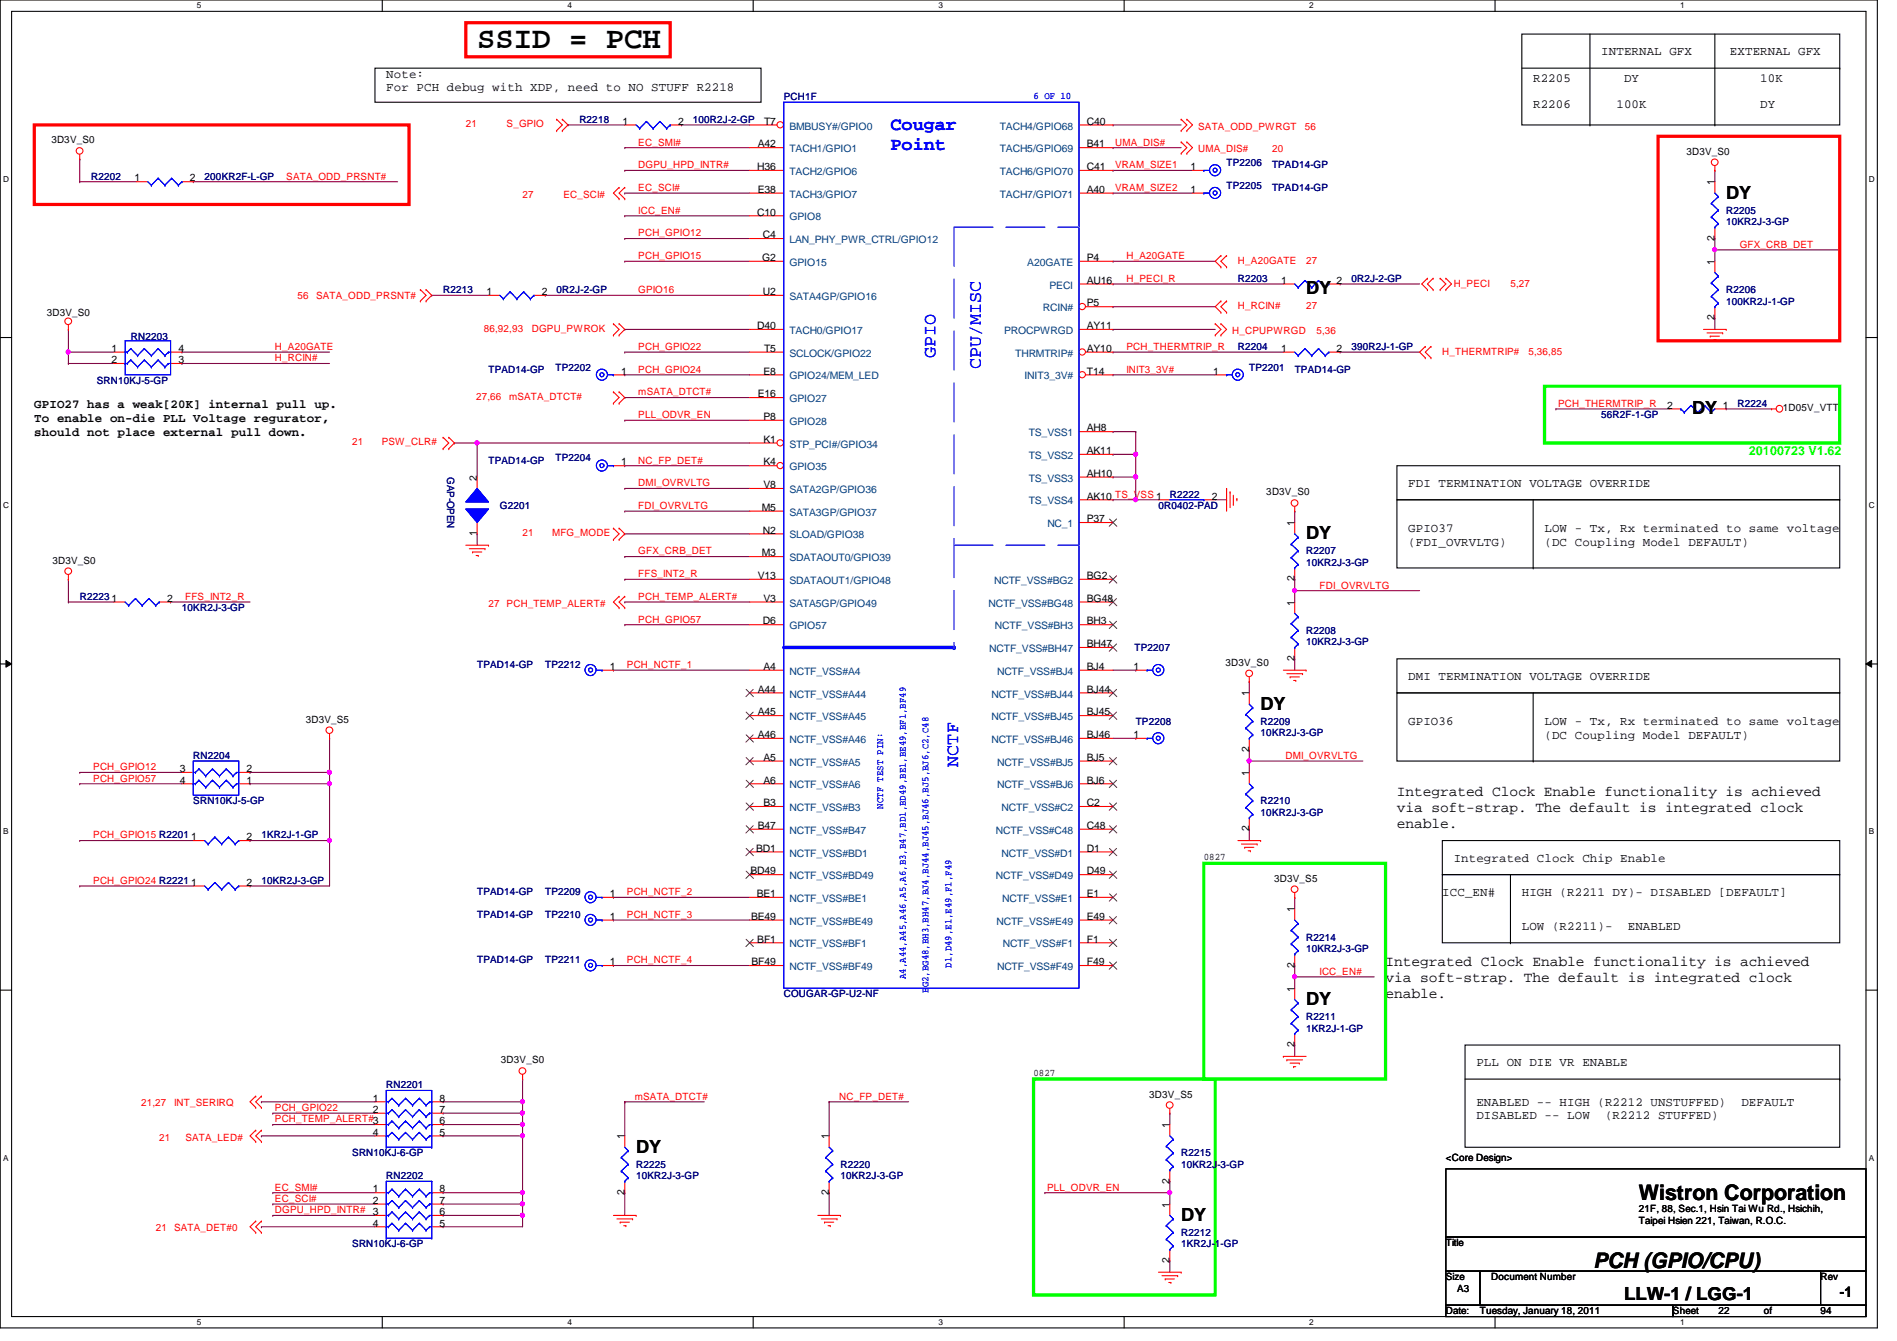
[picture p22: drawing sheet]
<svg xmlns="http://www.w3.org/2000/svg" width="297mm" height="210mm" viewBox="0 0 297 210" stroke-linecap="round" stroke-linejoin="round" font-family="sans-serif">
<defs><g id="words">
<text font-size="4.8" x="74.7" y="7.6">SSID = PCH</text>
<g font-size="3.3">
<text x="256.6" y="187.9">Wistron Corporation</text>
<text x="249.5" y="198.5">PCH (GPIO/CPU)</text>
</g>
<g font-size="2.8" fill="#00f">
<text x="139.4" y="20.3">Cougar</text>
<text x="139.4" y="23.5">Point</text>
<text x="146.5" y="56" transform="rotate(-90 146.5 56)">GPIO</text>
<text x="153.6" y="57.8" transform="rotate(-90 153.6 57.8)">CPU/MISC</text>
<text x="150" y="120" transform="rotate(-90 150 120)">NCTF</text>
</g>
<g font-size="2.8">
<text x="270.3" y="31.1">DY</text>
<text x="204.5" y="46">DY</text>
<text x="265" y="64.9">DY</text>
<text x="204.5" y="84.4">DY</text>
<text x="197.4" y="111.1">DY</text>
<text x="204.5" y="157.3">DY</text>
<text x="99.6" y="180.4">DY</text>
<text x="185" y="191.1">DY</text>
<text x="254.3" y="203.5">LLW-1 / LGG-1</text>
</g>
<g font-size="2.3">
<text x="218.7" y="124.5">Integrated Clock Enable functionality is achieved</text>
<text x="218.7" y="127">via soft-strap. The default is integrated clock</text>
<text x="218.7" y="129.5">enable.</text>
<text x="217" y="151.2">Integrated Clock Enable functionality is achieved</text>
<text x="217" y="153.7">via soft-strap. The default is integrated clock</text>
<text x="217" y="156.2">enable.</text>
<text x="288.1" y="203">-1</text>
</g>
<g font-size="1.9">
<text x="250.7" y="8.6">INTERNAL GFX</text>
<text x="270.9" y="8.6">EXTERNAL GFX</text>
<text x="60.5" y="12.2">Note:</text>
<text x="60.5" y="14.3">For PCH debug with XDP, need to NO STUFF R2218</text>
<text x="240.1" y="12.8">R2205</text>
<text x="240.1" y="16.9">R2206</text>
<text x="253.1" y="16.9">100K</text>
<text x="254.3" y="12.8">DY</text>
<text x="275.6" y="12.8">10K</text>
<text x="275.6" y="16.9">DY</text>
<text x="5.4" y="63.8">GPIO27 has a weak[20K] internal pull up.</text>
<text x="5.4" y="66">To enable on-die PLL Voltage regurator,</text>
<text x="5.4" y="68.2">should not place external pull down.</text>
<text x="220.5" y="76.2">FDI TERMINATION VOLTAGE OVERRIDE</text>
<text x="220.5" y="83.3">GPIO37</text>
<text x="241.8" y="83.3">LOW - Tx, Rx terminated to same voltage</text>
<text x="220.5" y="85.4">(FDI_OVRVLTG)</text>
<text x="241.8" y="85.4">(DC Coupling Model DEFAULT)</text>
<text x="220.5" y="106.4">DMI TERMINATION VOLTAGE OVERRIDE</text>
<text x="220.5" y="113.5">GPIO36</text>
<text x="241.8" y="113.5">LOW - Tx, Rx terminated to same voltage</text>
<text x="241.8" y="115.6">(DC Coupling Model DEFAULT)</text>
<text x="227.6" y="134.9">Integrated Clock Chip Enable</text>
<text x="225.8" y="140.2">ICC_EN#</text>
<text x="238.3" y="140.2">HIGH (R2211 DY)- DISABLED [DEFAULT]</text>
<text x="238.3" y="145.5">LOW (R2211)-</text>
<text x="254.9" y="145.5">ENABLED</text>
<text x="231.2" y="166.9">PLL ON DIE VR ENABLE</text>
<text x="231.2" y="173.1">ENABLED -- HIGH (R2212 UNSTUFFED)</text>
<text x="272.7" y="173.1">DEFAULT</text>
<text x="231.2" y="175.2">DISABLED -- LOW</text>
<text x="251.3" y="175.2">(R2212 STUFFED)</text>
</g>
<text font-size="1.9" fill="#0f0" x="273.9" y="71.2">20100723 V1.62</text>
<g font-size="1.6" fill="#000080">
<text x="122.7" y="15.7">PCH1F</text>
<text x="90.7" y="19.2">R2218</text>
<text x="108.5" y="19.2">100R2J-2-GP</text>
<text x="14.3" y="28.1">R2202</text>
<text x="32" y="28.1">200KR2F-L-GP</text>
<text x="192.1" y="29.5">TP2205</text>
<text x="192.1" y="26">TP2206</text>
<text x="199.2" y="29.9">TPAD14-GP</text>
<text x="199.2" y="26.3">TPAD14-GP</text>
<text x="270.3" y="33.4">R2205</text>
<text x="270.3" y="35.2">10KR2J-3-GP</text>
<text x="69.4" y="45.9">R2213</text>
<text x="87.2" y="45.9">0R2J-2-GP</text>
<text x="193.8" y="44.1">R2203</text>
<text x="211.6" y="44.1">0R2J-2-GP</text>
<text x="270.3" y="45.9">R2206</text>
<text x="270.3" y="47.7">100KR2J-1-GP</text>
<text x="20.5" y="53.2">RN2203</text>
<text x="76.5" y="58.3">TPAD14-GP</text>
<text x="87" y="58">TP2202</text>
<text x="193.8" y="54.8">R2204</text>
<text x="195.6" y="58">TP2201</text>
<text x="202.7" y="58.3">TPAD14-GP</text>
<text x="211.6" y="54.8">390R2J-1-GP</text>
<text x="15.2" y="60.1">SRN10KJ-5-GP</text>
<text x="250.7" y="65.4">56R2F-1-GP</text>
<text x="272.1" y="63.7">R2224</text>
<text x="70" y="74.7" transform="rotate(90 70 74.7)">GAP-OPEN</text>
<text x="76.5" y="72.6">TPAD14-GP</text>
<text x="87" y="72.2">TP2204</text>
<text x="183.2" y="77.9">R2222</text>
<text x="78.3" y="79.7">G2201</text>
<text x="181.4" y="79.7">0R0402-PAD</text>
<text x="204.5" y="86.8">R2207</text>
<text x="204.5" y="88.6">10KR2J-3-GP</text>
<text x="12.5" y="93.9">R2223</text>
<text x="28.5" y="95.7">10KR2J-3-GP</text>
<text x="177.7" y="101.9">TP2207</text>
<text x="204.5" y="99.2">R2208</text>
<text x="204.5" y="101">10KR2J-3-GP</text>
<text x="74.7" y="104.6">TPAD14-GP</text>
<text x="85.4" y="104.6">TP2212</text>
<text x="177.8" y="113.5">TP2208</text>
<text x="197.4" y="113.5">R2209</text>
<text x="30.3" y="118.8">RN2204</text>
<text x="197.4" y="115.2">10KR2J-3-GP</text>
<text x="30.3" y="125.9">SRN10KJ-5-GP</text>
<text x="197.4" y="125.9">R2210</text>
<text x="40.9" y="131.2">1KR2J-1-GP</text>
<text x="197.4" y="127.7">10KR2J-3-GP</text>
<text x="40.9" y="138.3">10KR2J-3-GP</text>
<text x="74.7" y="140.1">TPAD14-GP</text>
<text x="74.7" y="143.7">TPAD14-GP</text>
<text x="85.4" y="140.1">TP2209</text>
<text x="85.4" y="143.7">TP2210</text>
<text x="204.5" y="147.2">R2214</text>
<text x="204.5" y="149">10KR2J-3-GP</text>
<text x="74.7" y="150.8">TPAD14-GP</text>
<text x="85.4" y="150.8">TP2211</text>
<text x="122.7" y="156.1">COUGAR-GP-U2-NF</text>
<text x="204.5" y="159.7">R2211</text>
<text x="204.5" y="161.5">1KR2J-1-GP</text>
<text x="60.5" y="170.3">RN2201</text>
<text x="55.2" y="181">SRN10KJ-6-GP</text>
<text x="60.5" y="184.6">RN2202</text>
<text x="99.6" y="182.8">R2225</text>
<text x="99.6" y="184.6">10KR2J-3-GP</text>
<text x="131.6" y="182.8">R2220</text>
<text x="131.6" y="184.6">10KR2J-3-GP</text>
<text x="185" y="181">R2215</text>
<text x="185" y="182.8">10KR2J-3-GP</text>
<text x="55.2" y="195.2">SRN10KJ-6-GP</text>
<text x="185" y="193.5">R2212</text>
<text x="185" y="195.2">1KR2J-1-GP</text>
</g>
<g font-size="1.6" fill="#00f">
<text x="161.8" y="15.5">6 OF 10</text>
<text x="138.3" y="126.6" transform="rotate(-90 138.3 126.6)">NCTF TEST PIN:</text>
<text x="141.9" y="153.2" transform="rotate(-90 141.9 153.2)">A4,A44,A45,A46,A5,A6,B3,B47,BD1,BD49,BE1,BE49,BF1,BF49</text>
<text x="145.4" y="155.4" transform="rotate(-90 145.4 155.4)">BG2,BG48,BH3,BH47,BJ4,BJ44,BJ45,BJ46,BJ5,BJ6,C2,C48</text>
<text x="149" y="151.5" transform="rotate(-90 149 151.5)">D1,D49,E1,E49,F1,F49</text>
</g>
<g font-size="1.6">
<text x="8" y="22.4">3D3V_S0</text>
<text x="97.5" y="19.5">1</text>
<text x="106.2" y="19.5">2</text>
<text x="118.7" y="23.1">A42</text>
<text x="119.6" y="19.5">T7</text>
<text x="170.2" y="19.5">C40</text>
<text x="170.2" y="23.1">B41</text>
<text x="21" y="28.4">1</text>
<text x="29.7" y="28.4">2</text>
<text x="118.6" y="26.6">H36</text>
<text x="170.2" y="26.6">C41</text>
<text x="186.4" y="26.6">1</text>
<text x="264.1" y="24.2">3D3V_S0</text>
<text x="268.5" y="29" transform="rotate(-90 268.5 29)">1</text>
<text x="118.6" y="33.7">C10</text>
<text x="118.7" y="30.2">E38</text>
<text x="170.2" y="30.2">A40</text>
<text x="186.4" y="30.2">1</text>
<text x="119.3" y="40.9">G2</text>
<text x="119.5" y="37.3">C4</text>
<text x="170.2" y="40.9">P4</text>
<text x="268.5" y="41.4" transform="rotate(-90 268.5 41.4)">1</text>
<text x="268.5" y="37.7" transform="rotate(-90 268.5 37.7)">2</text>
<text x="76.2" y="46.2">1</text>
<text x="84.8" y="46.2">2</text>
<text x="119.5" y="46.2">U2</text>
<text x="170.2" y="48">P5</text>
<text x="170.2" y="44.4">AU16</text>
<text x="200.6" y="44.4">1</text>
<text x="209.3" y="44.4">2</text>
<text x="7.3" y="49.4">3D3V_S0</text>
<text x="118.6" y="51.5">D40</text>
<text x="170.2" y="51.5">AY11</text>
<text x="268.5" y="50.1" transform="rotate(-90 268.5 50.1)">2</text>
<text x="17.5" y="55.1">1</text>
<text x="17.5" y="56.9">2</text>
<text x="27.9" y="56.9">3</text>
<text x="27.9" y="55.1">4</text>
<text x="97.3" y="58.6">1</text>
<text x="119.5" y="58.6">E8</text>
<text x="119.6" y="55.1">T5</text>
<text x="170.2" y="55.1">AY10</text>
<text x="170.2" y="58.6">T14</text>
<text x="189.9" y="58.6">1</text>
<text x="200.6" y="55.1">1</text>
<text x="209.3" y="55.1">2</text>
<text x="118.7" y="62.2">E16</text>
<text x="119.5" y="65.7">P8</text>
<text x="261.1" y="64">2</text>
<text x="269.7" y="64">1</text>
<text x="279.2" y="64.4">1D05V_VTT</text>
<text x="119.5" y="69.3">K1</text>
<text x="170.2" y="71.1">AK11</text>
<text x="170.2" y="67.5">AH8</text>
<text x="74.7" y="75.2" transform="rotate(-90 74.7 75.2)">2</text>
<text x="97.3" y="72.9">1</text>
<text x="119.5" y="76.4">V8</text>
<text x="119.5" y="72.9">K4</text>
<text x="170.2" y="74.6">AH10</text>
<text x="198.3" y="77.6">3D3V_S0</text>
<text x="74.7" y="83.9" transform="rotate(-90 74.7 83.9)">1</text>
<text x="119.3" y="80">M5</text>
<text x="119.5" y="83.5">N2</text>
<text x="170.2" y="78.2">AK10 TS_VSS 1</text>
<text x="170.2" y="81.7">P37</text>
<text x="189.7" y="78.2">2</text>
<text x="202.7" y="82.3" transform="rotate(-90 202.7 82.3)">1</text>
<text x="8.2" y="88.2">3D3V_S0</text>
<text x="119.3" y="87.1">M3</text>
<text x="17.5" y="94.2">1</text>
<text x="26.2" y="94.2">2</text>
<text x="118.7" y="90.6">V13</text>
<text x="119.5" y="94.2">V3</text>
<text x="170.2" y="90.6">BG2</text>
<text x="170.2" y="94.2">BG48</text>
<text x="202.7" y="94.8" transform="rotate(-90 202.7 94.8)">1</text>
<text x="202.7" y="91" transform="rotate(-90 202.7 91)">2</text>
<text x="119.5" y="97.7">D6</text>
<text x="170.2" y="97.7">BH3</text>
<text x="170.2" y="101.3">BH47</text>
<text x="95.5" y="104.9">1</text>
<text x="119.5" y="104.9">A4</text>
<text x="170.2" y="104.9">BJ4</text>
<text x="177.5" y="104.9">1</text>
<text x="191.9" y="104.2">3D3V_S0</text>
<text x="202.7" y="103.5" transform="rotate(-90 202.7 103.5)">2</text>
<text x="47.9" y="113.1">3D3V_S5</text>
<text x="118.7" y="108.4">A44</text>
<text x="118.7" y="112">A45</text>
<text x="170.2" y="108.4">BJ44</text>
<text x="170.2" y="112">BJ45</text>
<text x="195.6" y="109" transform="rotate(-90 195.6 109)">1</text>
<text x="118.7" y="115.5">A46</text>
<text x="119.5" y="119.1">A5</text>
<text x="170.2" y="115.5">BJ46</text>
<text x="170.2" y="119.1">BJ5</text>
<text x="177.5" y="115.5">1</text>
<text x="195.6" y="117.7" transform="rotate(-90 195.6 117.7)">2</text>
<text x="28.1" y="120.9">3</text>
<text x="28.1" y="122.6">4</text>
<text x="38.6" y="122.6">1</text>
<text x="38.6" y="120.9">2</text>
<text x="119.5" y="122.6">A6</text>
<text x="170.2" y="122.6">BJ6</text>
<text x="195.6" y="121.5" transform="rotate(-90 195.6 121.5)">1</text>
<text x="29.9" y="131.5">1</text>
<text x="38.6" y="131.5">2</text>
<text x="118.7" y="129.8">B47</text>
<text x="119.5" y="126.2">B3</text>
<text x="170.2" y="126.2">C2</text>
<text x="170.2" y="129.8">C48</text>
<text x="195.6" y="130.1" transform="rotate(-90 195.6 130.1)">2</text>
<text x="117.5" y="136.9">BD49</text>
<text x="118.4" y="133.3">BD1</text>
<text x="170.2" y="133.3">D1</text>
<text x="170.2" y="136.9">D49</text>
<text x="188.5" y="134.6">0827</text>
<text x="29.9" y="138.6">1</text>
<text x="38.6" y="138.6">2</text>
<text x="95.5" y="140.4">1</text>
<text x="95.5" y="144">1</text>
<text x="117.6" y="144">BE49</text>
<text x="118.5" y="140.4">BE1</text>
<text x="170.2" y="140.4">E1</text>
<text x="170.2" y="144">E49</text>
<text x="199.5" y="138">3D3V_S5</text>
<text x="202.7" y="142.8" transform="rotate(-90 202.7 142.8)">1</text>
<text x="118.6" y="147.5">BF1</text>
<text x="170.2" y="147.5">F1</text>
<text x="95.5" y="151.1">1</text>
<text x="117.7" y="151.1">BF49</text>
<text x="170.2" y="151.1">F49</text>
<text x="202.7" y="155.2" transform="rotate(-90 202.7 155.2)">1</text>
<text x="202.7" y="151.5" transform="rotate(-90 202.7 151.5)">2</text>
<text x="78.4" y="166.5">3D3V_S0</text>
<text x="202.7" y="163.9" transform="rotate(-90 202.7 163.9)">2</text>
<text x="58.4" y="172.4">1</text>
<text x="68.8" y="172.4">8</text>
<text x="161.8" y="168.4">0827</text>
<text x="180" y="171.8">3D3V_S5</text>
<text x="58.4" y="174.2">2</text>
<text x="58.4" y="177.8">4</text>
<text x="68.8" y="177.8">5</text>
<text x="68.8" y="176">6</text>
<text x="68.8" y="174.2">7</text>
<text x="97.8" y="178.4" transform="rotate(-90 97.8 178.4)">1</text>
<text x="129.8" y="178.4" transform="rotate(-90 129.8 178.4)">1</text>
<text x="183.1" y="176.6" transform="rotate(-90 183.1 176.6)">1</text>
<text x="183.1" y="185.3" transform="rotate(-90 183.1 185.3)">2</text>
<text x="226.4" y="181.7">&lt;Core Design&gt;</text>
<text x="58.4" y="186.6">1</text>
<text x="58.4" y="188.4">2</text>
<text x="58.4" y="190.2">3</text>
<text x="58.4" y="192">4</text>
<text x="68.8" y="192">5</text>
<text x="68.8" y="190.2">6</text>
<text x="68.8" y="188.4">7</text>
<text x="68.8" y="186.6">8</text>
<text x="97.8" y="187" transform="rotate(-90 97.8 187)">2</text>
<text x="129.8" y="187" transform="rotate(-90 129.8 187)">2</text>
<text x="183.1" y="189" transform="rotate(-90 183.1 189)">1</text>
<text x="256.6" y="189.7">21F, 88, Sec.1, Hsin Tai Wu Rd., Hsichih,</text>
<text x="256.6" y="191.6">Taipei Hsien 221, Taiwan, R.O.C.</text>
<text x="183.1" y="197.7" transform="rotate(-90 183.1 197.7)">2</text>
<text x="226.4" y="195.1">Title</text>
<text x="226.4" y="200.4">Size</text>
<text x="228.2" y="202.2">A3</text>
<text x="233.5" y="200.4">Document Number</text>
<text x="285.1" y="200.4">Rev</text>
<text x="226.4" y="205.7">Date:</text>
<text x="231.7" y="205.7">Tuesday, January 18, 2011</text>
<text x="262" y="205.7">Sheet</text>
<text x="269.1" y="205.7">22</text>
<text x="276.2" y="205.7">of</text>
<text x="285.1" y="205.7">94</text>
</g>
<g font-size="1.6" fill="#f00">
<text x="72.9" y="19.9">21</text>
<text x="79.3" y="19.9">S_GPIO</text>
<text x="99.9" y="22.8">EC_SMI#</text>
<text x="174.6" y="22.8">UMA_DIS#</text>
<text x="187.6" y="20.3">SATA_ODD_PWRGT</text>
<text x="187.6" y="23.8">UMA_DIS#</text>
<text x="199.2" y="23.8">20</text>
<text x="204.3" y="20.3">56</text>
<text x="44.8" y="28.1">SATA_ODD_PRSNT#</text>
<text x="99.9" y="26.3">DGPU_HPD_INTR#</text>
<text x="99.9" y="29.9">EC_SCI#</text>
<text x="174.6" y="26.3">VRAM_SIZE1</text>
<text x="174.6" y="29.9">VRAM_SIZE2</text>
<text x="81.8" y="30.9">27</text>
<text x="88.2" y="30.9">EC_SCI#</text>
<text x="99.9" y="33.4">ICC_EN#</text>
<text x="99.9" y="37">PCH_GPIO12</text>
<text x="99.9" y="40.6">PCH_GPIO15</text>
<text x="176.4" y="40.6">H_A20GATE</text>
<text x="193.8" y="41.3">H_A20GATE</text>
<text x="204.5" y="41.3">27</text>
<text x="272.4" y="38.8">GFX_CRB_DET</text>
<text x="46.6" y="46.8">56</text>
<text x="49.5" y="46.8">SATA_ODD_PRSNT#</text>
<text x="99.9" y="45.9">GPIO16</text>
<text x="176.4" y="44.1">H_PECI_R</text>
<text x="227.6" y="45">H_PECI</text>
<text x="236.5" y="45">5,27</text>
<text x="75.8" y="51.9">86,92,93</text>
<text x="83.3" y="51.9">DGPU_PWROK</text>
<text x="193" y="52.3">H_CPUPWRGD</text>
<text x="193.8" y="48.4">H_RCIN#</text>
<text x="204.5" y="48.4">27</text>
<text x="206.1" y="52.3">5,36</text>
<text x="43" y="56.6">H_RCIN#</text>
<text x="43" y="54.8">H_A20GATE</text>
<text x="99.9" y="54.8">PCH_GPIO22</text>
<text x="99.9" y="58.3">PCH_GPIO24</text>
<text x="176.4" y="54.8">PCH_THERMTRIP_R</text>
<text x="176.4" y="58.3">INIT3_3V#</text>
<text x="225.8" y="55.5">H_THERMTRIP#</text>
<text x="239.3" y="55.5">5,36,85</text>
<text x="74.5" y="62.6">27,66</text>
<text x="79.7" y="62.6">mSATA_DTCT#</text>
<text x="99.9" y="65.4">PLL_ODVR_EN</text>
<text x="99.9" y="61.9">mSATA_DTCT#</text>
<text x="244" y="63.7">PCH_THERMTRIP_R</text>
<text x="55.2" y="69.7">21</text>
<text x="59.8" y="69.7">PSW_CLR#</text>
<text x="99.9" y="76.1">DMI_OVRVLTG</text>
<text x="99.9" y="72.6">NC_FP_DET#</text>
<text x="81.8" y="83.9">21</text>
<text x="86.4" y="83.9">MFG_MODE</text>
<text x="99.9" y="79.7">FDI_OVRVLTG</text>
<text x="99.9" y="86.8">GFX_CRB_DET</text>
<text x="29" y="93.9">FFS_INT2_R</text>
<text x="76.5" y="95">27 PCH_TEMP_ALERT#</text>
<text x="99.9" y="93.9">PCH_TEMP_ALERT#</text>
<text x="99.9" y="90.3">FFS_INT2_R</text>
<text x="206.6" y="92.1">FDI_OVRVLTG</text>
<text x="99.9" y="97.5">PCH_GPIO57</text>
<text x="98.2" y="104.6">PCH_NCTF_1</text>
<text x="201.3" y="118.8">DMI_OVRVLTG</text>
<text x="14.6" y="120.6">PCH_GPIO12</text>
<text x="14.6" y="122.3">PCH_GPIO57</text>
<text x="14.6" y="131.2">PCH_GPIO15 R2201</text>
<text x="14.6" y="138.3">PCH_GPIO24 R2221</text>
<text x="98.2" y="140.1">PCH_NCTF_2</text>
<text x="98.2" y="143.7">PCH_NCTF_3</text>
<text x="98.2" y="150.8">PCH_NCTF_4</text>
<text x="206.6" y="152.6">ICC_EN#</text>
<text x="22.1" y="173.2">21,27</text>
<text x="27.3" y="173.2">INT_SERIRQ</text>
<text x="43" y="173.9">PCH_GPIO22</text>
<text x="99.4" y="172.1">mSATA_DTCT#</text>
<text x="131.4" y="172.1">NC_FP_DET#</text>
<text x="24.9" y="178.5">21</text>
<text x="29" y="178.5">SATA_LED#</text>
<text x="43" y="175.7">PCH_TEMP_ALERT#3</text>
<text x="43" y="186.4">EC_SMI#</text>
<text x="43" y="189.9">DGPU_HPD_INTR#</text>
<text x="43" y="188.1">EC_SCI#</text>
<text x="164" y="186.4">PLL_ODVR_EN</text>
<text x="24.4" y="192.7">21</text>
<text x="27.3" y="192.7">SATA_DET#0</text>
</g>
<g font-size="1.6" fill="#004080">
<text x="123.6" y="20.3">BMBUSY#/GPIO0</text>
<text x="123.6" y="23.8">TACH1/GPIO1</text>
<text x="156.5" y="20.3">TACH4/GPIO68</text>
<text x="156.5" y="23.8">TACH5/GPIO69</text>
<text x="123.6" y="27.4">TACH2/GPIO6</text>
<text x="156.5" y="27.4">TACH6/GPIO70</text>
<text x="123.6" y="30.9">TACH3/GPIO7</text>
<text x="123.6" y="34.5">GPIO8</text>
<text x="156.5" y="30.9">TACH7/GPIO71</text>
<text x="123.6" y="38.1">LAN_PHY_PWR_CTRL/GPIO12</text>
<text x="123.6" y="41.6">GPIO15</text>
<text x="160.9" y="41.6">A20GATE</text>
<text x="123.6" y="46.9">SATA4GP/GPIO16</text>
<text x="164.3" y="45.2">PECI</text>
<text x="123.6" y="52.3">TACH0/GPIO17</text>
<text x="157.2" y="52.3">PROCPWRGD</text>
<text x="163.3" y="48.7">RCIN#</text>
<text x="123.6" y="59.4">GPIO24/MEM_LED</text>
<text x="123.6" y="55.8">SCLOCK/GPIO22</text>
<text x="159" y="55.8">THRMTRIP#</text>
<text x="160.4" y="59.4">INIT3_3V#</text>
<text x="123.6" y="62.9">GPIO27</text>
<text x="123.6" y="66.5">GPIO28</text>
<text x="123.6" y="70.1">STP_PCI#/GPIO34</text>
<text x="161.1" y="71.8">TS_VSS2</text>
<text x="161.1" y="68.3">TS_VSS1</text>
<text x="123.6" y="77.2">SATA2GP/GPIO36</text>
<text x="123.6" y="73.6">GPIO35</text>
<text x="161.1" y="75.4">TS_VSS3</text>
<text x="123.6" y="80.7">SATA3GP/GPIO37</text>
<text x="161.1" y="79">TS_VSS4</text>
<text x="164" y="82.5">NC_1</text>
<text x="123.6" y="84.3">SLOAD/GPIO38</text>
<text x="123.6" y="87.8">SDATAOUT0/GPIO39</text>
<text x="123.6" y="95">SATA5GP/GPIO49</text>
<text x="123.6" y="91.4">SDATAOUT1/GPIO48</text>
<text x="154.8" y="95">NCTF_VSS#BG48</text>
<text x="155.7" y="91.4">NCTF_VSS#BG2</text>
<text x="123.6" y="98.5">GPIO57</text>
<text x="155.8" y="98.5">NCTF_VSS#BH3</text>
<text x="123.6" y="105.6">NCTF_VSS#A4</text>
<text x="154.9" y="102.1">NCTF_VSS#BH47</text>
<text x="156.1" y="105.6">NCTF_VSS#BJ4</text>
<text x="123.6" y="109.2">NCTF_VSS#A44</text>
<text x="123.6" y="112.7">NCTF_VSS#A45</text>
<text x="155.2" y="109.2">NCTF_VSS#BJ44</text>
<text x="155.2" y="112.7">NCTF_VSS#BJ45</text>
<text x="123.6" y="116.3">NCTF_VSS#A46</text>
<text x="123.6" y="119.8">NCTF_VSS#A5</text>
<text x="155.2" y="116.3">NCTF_VSS#BJ46</text>
<text x="156.1" y="119.8">NCTF_VSS#BJ5</text>
<text x="123.6" y="123.4">NCTF_VSS#A6</text>
<text x="156.1" y="123.4">NCTF_VSS#BJ6</text>
<text x="123.6" y="127">NCTF_VSS#B3</text>
<text x="123.6" y="130.5">NCTF_VSS#B47</text>
<text x="156" y="130.5">NCTF_VSS#C48</text>
<text x="156.8" y="127">NCTF_VSS#C2</text>
<text x="123.6" y="134.1">NCTF_VSS#BD1</text>
<text x="123.6" y="137.6">NCTF_VSS#BD49</text>
<text x="156" y="137.6">NCTF_VSS#D49</text>
<text x="156.8" y="134.1">NCTF_VSS#D1</text>
<text x="123.6" y="141.2">NCTF_VSS#BE1</text>
<text x="156.9" y="141.2">NCTF_VSS#E1</text>
<text x="123.6" y="144.7">NCTF_VSS#BE49</text>
<text x="123.6" y="148.3">NCTF_VSS#BF1</text>
<text x="156" y="144.7">NCTF_VSS#E49</text>
<text x="157" y="148.3">NCTF_VSS#F1</text>
<text x="123.6" y="151.8">NCTF_VSS#BF49</text>
<text x="156.1" y="151.8">NCTF_VSS#F49</text>
</g>
<g font-size="1.3">
<text x="30.8" y="1.3">5</text>
<text x="88.9" y="1.3">4</text>
<text x="146.9" y="1.3">3</text>
<text x="205" y="1.3">2</text>
<text x="263.1" y="1.3">1</text>
<text x=".5" y="28.4">D</text>
<text x="292.6" y="28.4">D</text>
<text x=".5" y="79.5">C</text>
<text x="292.6" y="79.5">C</text>
<text x=".5" y="130.6">B</text>
<text x="292.6" y="130.6">B</text>
<text x=".5" y="181.7">A</text>
<text x="292.6" y="181.7">A</text>
<text x="30.8" y="207.4">5</text>
<text x="88.9" y="207.4">4</text>
<text x="146.9" y="207.4">3</text>
<text x="205" y="207.4">2</text>
<text x="263.1" y="207.4">1</text>
</g>
</g></defs>
<path d="M0 0h294v207.9h-294zM1.8 1.8h290.4v204.3h-290.4z" fill="none" stroke="#000" stroke-width=".17"/>
<g fill="#fff">
<path d="M30.8 .2h.7v1.4h-.7z"/>
<path d="M30.8 206.2h.7v1.4h-.7z"/>
</g>
<path d="M59.9 0v1.8M59.9 206.1v1.8" fill="none" stroke="#000" stroke-width=".17"/>
<g fill="#fff">
<path d="M88.9 .2h.6v1.4h-.6z"/>
<path d="M88.9 206.2h.6v1.4h-.6z"/>
</g>
<path d="M117.9 0v1.8M117.9 206.1v1.8" fill="none" stroke="#000" stroke-width=".17"/>
<g fill="#fff">
<path d="M146.9 .2h.7v1.4h-.7z"/>
<path d="M146.9 206.2h.7v1.4h-.7z"/>
</g>
<path d="M176 0v1.8M176 206.1v1.8" fill="none" stroke="#000" stroke-width=".17"/>
<g fill="#fff">
<path d="M205 .2h.7v1.4h-.7z"/>
<path d="M205 206.2h.7v1.4h-.7z"/>
</g>
<path d="M234.1 0v1.8M234.1 206.1v1.8" fill="none" stroke="#000" stroke-width=".17"/>
<g fill="#fff">
<path d="M263.1 .2h.7v1.4h-.7z"/>
<path d="M263.1 206.2h.7v1.4h-.7z"/>
<path d="M.5 27.3h.9v1.4h-.9z"/>
<path d="M292.6 27.3h.9v1.4h-.9z"/>
<path d="M.5 78.4h.9v1.4h-.9z"/>
<path d="M292.6 78.4h.9v1.4h-.9z"/>
</g>
<path d="M0 52.8h1.8M292.2 52.8h1.8" fill="none" stroke="#000" stroke-width=".17"/>
<g fill="#fff">
<path d="M.5 129.5h.8v1.4h-.8z"/>
<path d="M292.6 129.5h.9v1.4h-.9z"/>
</g>
<path d="M0 103.9h1.8M292.2 103.9h1.8" fill="none" stroke="#000" stroke-width=".17"/>
<path d="M.9 103.4l.9 .5-.9 .5zM292.2 103.9l.9-.5v1z" fill="#000"/>
<path d="M.9 103.4l.9 .5-.9 .5zM292.2 103.9l.9-.5v1z" fill="none" stroke="#000" stroke-width=".16"/>
<g fill="#fff">
<path d="M.5 180.5h.8v1.4h-.8z"/>
<path d="M292.6 180.5h.9v1.4h-.9z"/>
</g>
<path d="M0 155h1.8M292.2 155h1.8" fill="none" stroke="#000" stroke-width=".17"/>
<g fill="none" stroke="#800040" stroke-width=".17">
<path d="M97.8 37.3h.1M97.8 37.3h19.6M85.4 46.2h.1M85.4 46.2h32M97.8 51.6h.1M97.8 51.6h19.6M174.3 55.1h.1M174.3 40.9h.1M174.3 51.6h.1M174.3 58.7h.1M174.3 48h.1M174.3 44.4h.1"/>
<path d="M174.3 55.1h26.7M174.3 40.9h16M174.3 51.6h16M174.3 58.7h16M174.3 48h16M174.3 44.4h26.7M209.8 55.1h.1M209.8 44.4h.1M209.8 55.1h12.5M209.8 44.4h12.5M74.7 69.3h.1M74.7 69.3h42.7"/>
<path d="M97.8 76.5h.1M97.8 72.9h.1M97.8 65.8h.1M97.8 76.5h19.6M97.8 72.9h19.6M97.8 65.8h19.6M97.8 97.8h.1M97.8 94.2h.1M97.8 80h.1M97.8 90.7h.1M97.8 87.1h.1M97.8 97.8h19.6"/>
<path d="M97.8 94.2h19.6M97.8 80h19.6M97.8 90.7h19.6M97.8 87.1h19.6"/>
</g>
<circle cx="74.7" cy="69.3" r=".32" fill="#f0f"/>
<circle cx="74.7" cy="69.3" r=".32" fill="none" stroke="#f0f" stroke-width=".17"/>
<g fill="none" stroke="#800040" stroke-width=".17">
<path d="M97.8 23.1h.1M97.8 26.7h.1M97.8 33.8h.1M97.8 23.1h19.6M97.8 26.7h19.6M97.8 33.8h19.6M97.8 55.1h.1M97.8 58.7h.1M97.8 40.9h.1M97.8 55.1h19.6M97.8 58.7h19.6M97.8 40.9h19.6"/>
<path d="M97.8 62.2h.1M97.8 62.2h19.6M195.6 106.7h.1M195.6 117.3h.1M195.6 106.7v1.8M195.6 117.3v1.8M195.6 129.8h.1M195.6 129.8v1.8"/>
</g>
<circle cx="195.6" cy="119.1" r=".32" fill="#f0f"/>
<circle cx="195.6" cy="119.1" r=".32" fill="none" stroke="#f0f" stroke-width=".17"/>
<path d="M163.6 186.7h.1M163.6 186.7h19.6" fill="none" stroke="#800040" stroke-width=".17"/>
<circle cx="183.1" cy="186.7" r=".32" fill="#f0f"/>
<circle cx="183.1" cy="186.7" r=".32" fill="none" stroke="#f0f" stroke-width=".17"/>
<path d="M202.7 90.7h.1M202.7 92.5h.1M202.7 80h.1M202.7 80v1.8M202.7 90.7v3.5M202.7 92.5h19.6M195.6 119.1h.1M195.6 119.1h17.8M202.7 163.6h.1M202.7 163.6v1.8M183.2 197.4h.1M183.2 197.4v1.7" fill="none" stroke="#800040" stroke-width=".17"/>
<circle cx="202.7" cy="92.4" r=".32" fill="#f0f"/>
<circle cx="202.7" cy="92.4" r=".32" fill="none" stroke="#f0f" stroke-width=".17"/>
<path d="M202.7 103.1h.1M202.7 103.1v1.8M202.7 152.9h.1M202.7 152.9h12.5" fill="none" stroke="#800040" stroke-width=".17"/>
<circle cx="202.7" cy="152.9" r=".32" fill="#f0f"/>
<circle cx="202.7" cy="152.9" r=".32" fill="none" stroke="#f0f" stroke-width=".17"/>
<g fill="none" stroke="#800040" stroke-width=".17">
<path d="M88.9 19.6h.1M88.9 19.6h8.9M106.7 19.6h.1M106.7 19.6h10.7M12.5 24.9h.1M12.5 28.4h.1M12.5 28.4h8.9M12.5 24.9v3.5M30.3 28.4h.1M30.3 28.4h32M10.7 51.6h.1M10.7 55.1h.1"/>
<path d="M10.7 51.6v5.3M67.6 46.2h.1M67.6 46.2h8.9M97.8 83.6h.1M97.8 83.6h19.6M195.6 119.1h.1M195.6 119.1v1.8"/>
</g>
<circle cx="10.7" cy="55.1" r=".32" fill="#f0f"/>
<circle cx="10.7" cy="55.1" r=".32" fill="none" stroke="#f0f" stroke-width=".17"/>
<path d="M10.7 56.9h.1M10.7 55.1h.1M10.7 56.9h7.1M10.7 55.1h7.1M28.5 56.9h.1M28.5 55.1h.1M28.5 56.9h23.1M28.5 55.1h23.1M42.7 186.7h.1M42.7 186.7h16M69.4 186.7h.1M69.4 186.7h12.4" fill="none" stroke="#800040" stroke-width=".17"/>
<circle cx="81.8" cy="186.7" r=".32" fill="#f0f"/>
<circle cx="81.8" cy="186.7" r=".32" fill="none" stroke="#f0f" stroke-width=".17"/>
<path d="M42.7 176h.1M42.7 176h16M69.4 188.5h.1M69.4 188.5h12.4" fill="none" stroke="#800040" stroke-width=".17"/>
<circle cx="81.8" cy="188.4" r=".32" fill="#f0f"/>
<circle cx="81.8" cy="188.4" r=".32" fill="none" stroke="#f0f" stroke-width=".17"/>
<path d="M51.6 120.9h.1M51.6 131.6h.1M51.6 120.9v1.8M51.6 131.6v7.1M81.8 190.2h.1M81.8 190.2v1.8" fill="none" stroke="#800040" stroke-width=".17"/>
<circle cx="51.6" cy="131.5" r=".32" fill="#f0f"/>
<circle cx="51.6" cy="131.5" r=".32" fill="none" stroke="#f0f" stroke-width=".17"/>
<path d="M12.5 131.6h.1M12.5 131.6h17.8M39.2 122.7h.1M39.2 122.7h12.4M81.8 177.8h.1M81.8 177.8v8.9M81.8 188.5h.1M81.8 188.5v1.7" fill="none" stroke="#800040" stroke-width=".17"/>
<circle cx="51.6" cy="122.7" r=".32" fill="#f0f"/>
<circle cx="51.6" cy="122.7" r=".32" fill="none" stroke="#f0f" stroke-width=".17"/>
<path d="M12.5 120.9h.1M12.5 120.9h16M39.2 120.9h.1M39.2 120.9h12.4" fill="none" stroke="#800040" stroke-width=".17"/>
<circle cx="51.6" cy="120.9" r=".32" fill="#f0f"/>
<circle cx="51.6" cy="120.9" r=".32" fill="none" stroke="#f0f" stroke-width=".17"/>
<path d="M51.6 115.6h.1M51.6 115.6v5.3M12.5 122.7h.1M12.5 122.7h16M39.2 131.6h.1M39.2 131.6h12.4M69.4 172.5h.1M69.4 172.5h12.4" fill="none" stroke="#800040" stroke-width=".17"/>
<circle cx="81.8" cy="172.4" r=".32" fill="#f0f"/>
<circle cx="81.8" cy="172.4" r=".32" fill="none" stroke="#f0f" stroke-width=".17"/>
<path d="M69.4 174.2h.1M69.4 174.2h12.4" fill="none" stroke="#800040" stroke-width=".17"/>
<circle cx="81.8" cy="174.2" r=".32" fill="#f0f"/>
<circle cx="81.8" cy="174.2" r=".32" fill="none" stroke="#f0f" stroke-width=".17"/>
<path d="M69.4 176h.1M69.4 176h12.4" fill="none" stroke="#800040" stroke-width=".17"/>
<circle cx="81.8" cy="176" r=".32" fill="#f0f"/>
<circle cx="81.8" cy="176" r=".32" fill="none" stroke="#f0f" stroke-width=".17"/>
<path d="M69.4 177.8h.1M69.4 177.8h12.4" fill="none" stroke="#800040" stroke-width=".17"/>
<circle cx="81.8" cy="177.8" r=".32" fill="#f0f"/>
<circle cx="81.8" cy="177.8" r=".32" fill="none" stroke="#f0f" stroke-width=".17"/>
<path d="M81.8 176h.1M81.8 168.9h.1M81.8 174.2h.1M81.8 172.5h.1M81.8 168.9v8.9M42.7 190.2h.1M42.7 190.2h16M69.4 190.2h.1M69.4 190.2h12.4" fill="none" stroke="#800040" stroke-width=".17"/>
<circle cx="81.8" cy="190.2" r=".32" fill="#f0f"/>
<circle cx="81.8" cy="190.2" r=".32" fill="none" stroke="#f0f" stroke-width=".17"/>
<g fill="none" stroke="#800040" stroke-width=".17">
<path d="M97.8 30.2h.1M97.8 30.2h19.6M74.7 69.3h.1M74.7 69.3v5.4M174.3 78.2h.1M174.3 74.7h.1M174.3 74.7h3.5M177.8 74.7h.1M177.8 74.7v3.5h-3.5M74.7 83.6h.1M74.7 83.6v1.7M12.5 138.7h.1"/>
<path d="M12.5 138.7h17.8M39.2 138.7h.1M39.2 138.7h12.4M129.8 172.5h.1M129.8 172.5v5.3M129.8 172.5h12.5M42.7 188.5h.1M42.7 188.5h16M69.4 192h.1M69.4 192h12.4M81.8 186.7h.1M81.8 186.7v1.8"/>
<path d="M129.8 186.7h.1M129.8 186.7v3.5"/>
</g>
<circle cx="177.8" cy="78.2" r=".32" fill="#f0f"/>
<circle cx="177.8" cy="78.2" r=".32" fill="none" stroke="#f0f" stroke-width=".17"/>
<circle cx="177.8" cy="74.6" r=".32" fill="#f0f"/>
<circle cx="177.8" cy="74.6" r=".32" fill="none" stroke="#f0f" stroke-width=".17"/>
<path d="M174.3 67.6h.1M174.3 71.1h.1M174.3 67.6h3.5M174.3 71.1h3.5M177.8 78.2h.1M177.8 71.1h.1M177.8 78.2h3.6M177.8 71.1v3.6" fill="none" stroke="#800040" stroke-width=".17"/>
<circle cx="177.8" cy="71.1" r=".32" fill="#f0f"/>
<circle cx="177.8" cy="71.1" r=".32" fill="none" stroke="#f0f" stroke-width=".17"/>
<g fill="none" stroke="#800040" stroke-width=".17">
<path d="M174.3 19.6h.1M174.3 19.6h10.7M174.3 23.1h.1M174.3 26.7h.1M174.3 30.2h.1M174.3 23.1h10.7M174.3 26.7h12.4M174.3 30.2h12.4M268.5 26.7h.1M268.5 37.3h.1M268.5 39.1h.1M268.5 26.7v1.7"/>
<path d="M268.5 37.3v3.6M268.5 39.1h19.6"/>
</g>
<circle cx="268.5" cy="39.1" r=".32" fill="#f0f"/>
<circle cx="268.5" cy="39.1" r=".32" fill="none" stroke="#f0f" stroke-width=".17"/>
<g fill="none" stroke="#800040" stroke-width=".17">
<path d="M268.5 49.8h.1M268.5 49.8v1.8M71.2 69.3h.1M71.2 69.3h3.5M177.8 67.6h.1M177.8 67.6v3.5M190.3 78.2h1.8M192.1 78.2h.1M243.6 64h.1M243.6 64h17.8M270.3 64h.1M270.3 64h7.1"/>
<path d="M10.7 90.7h.1M10.7 94.2h.1M10.7 94.2h7.1M10.7 90.7v3.5M26.7 94.2h.1M26.7 94.2h12.5M96.1 104.9h.1M96.1 104.9h21.3M174.3 115.6h3.5M174.3 104.9h3.5M177.8 115.6h.1M177.8 104.9h.1"/>
<path d="M51.6 122.7h.1M51.6 122.7v8.9M96.1 140.5h.1M96.1 151.1h.1M96.1 144h.1M96.1 140.5h21.3M96.1 151.1h21.3M96.1 144h21.3M202.7 152.9h.1M202.7 140.5h.1M202.7 151.1h.1M202.7 140.5v1.7"/>
<path d="M202.7 151.1v3.6M40.9 172.5h.1M40.9 177.8h.1M40.9 172.5h17.8M40.9 177.8h17.8M42.7 174.2h.1M42.7 174.2h16M97.8 172.5h.1M97.8 172.5h12.5M97.8 172.5v5.3M183.2 174.2h.1M183.2 174.2v1.8"/>
<path d="M40.9 192h.1M40.9 192h17.8M97.8 186.7h.1M97.8 186.7v3.5M183.2 186.7h.1M183.2 184.9h.1M183.2 184.9v3.6"/>
</g>
<g fill="none" stroke="#f00" stroke-width=".17">
<path d="M87.2 18.7h.1M87.2 18.7l.8 .9-.8 .8M88 18.7h.1M88 18.7l.9 .9-.9 .8M97.8 19.6h1.8M104.9 19.6h1.8M185 18.7h.1M185 18.7l.8 .9-.8 .8M185.8 18.7h.1M185.8 18.7l.9 .9-.9 .8M12.5 24.9h.1M12.5 24.2v.7"/>
<path d="M21.4 28.4h1.8M28.5 28.4h1.8M87.2 20.4h.1M88 20.4h.1M96.9 29.3h.1M96.9 31.1h.1M96.9 29.3l-.8 .9 .8 .9M97.8 29.3h.1M97.8 31.1h.1M97.8 29.3l-.9 .9 .9 .9M117.4 30.2h5.3M117.4 37.3h5.3"/>
<path d="M117.4 26.7h5.3M185 20.4h.1M185 22.2h.1M185 24h.1M185 22.2l.8 .9-.8 .9M185.8 20.4h.1M185.8 22.2h.1M185.8 24h.1M185.8 22.2l.9 .9-.9 .9M186.7 30.2h1.8M268.5 26.7h.1M268.5 26v.7"/>
<path d="M10.7 51.6h.1M10.7 50.8v.8M65.8 47.1h.1M65.8 45.3h.1M65.8 45.3l.9 .9-.9 .9M66.7 45.3h.1M66.7 47.1h.1M66.7 45.3l.9 .9-.9 .9M96.1 50.7h.1M96.1 52.5h.1M96.1 50.7l.8 .9-.8 .9M96.9 52.5h.1"/>
<path d="M96.9 50.7h.1M96.9 50.7l.9 .9-.9 .9M117.4 51.6h5.3M117.4 55.1h5.3M117.4 58.7h5.3M168.9 51.6h5.4M190.3 50.7h.1M190.3 52.5h.1M190.3 50.7l.9 .9-.9 .9M191.2 41.8h.1M191.2 40h.1M191.2 48.9h.1"/>
<path d="M191.2 47.1h.1M191.2 50.7h.1M191.2 52.5h.1M191.2 40l-.9 .9 .9 .9M191.2 47.1l-.9 .9 .9 .9M191.2 50.7l.9 .9-.9 .9M192.1 40h.1M192.1 41.8h.1M192.1 47.1h.1M192.1 48.9h.1M192.1 40l-.9 .9 .9 .9M192.1 47.1l-.9 .9 .9 .9"/>
<path d="M201 55.1h1.7M201 44.4h1.7M208.1 55.1h1.7M208.1 44.4h1.7M223.2 56h.1M223.2 54.2h.1M223.2 54.2l-.9 .9 .9 .9M223.5 45.3h.1M223.5 43.6h.1M223.5 43.6l-.9 .8 .9 .9M224.1 54.2h.1M224.1 56h.1"/>
<path d="M224.1 54.2l-.9 .9 .9 .9M224.4 45.3h.1M224.4 43.6h.1M224.4 43.6l-.9 .8 .9 .9M225.5 43.6h.1M225.5 45.3h.1M225.5 43.6l.9 .8-.9 .9M226.4 45.3h.1M226.4 43.6h.1M226.4 43.6l.9 .8-.9 .9M266.7 51.6h3.6M267.3 52.1h2.4"/>
<path d="M267.8 52.6h.1M267.8 52.6h1.4M268.3 53.2h.4M268.7 53.2h.1M269.7 52.1h.1M270.3 51.6h.1M69.4 68.5h.1M69.4 70.2h.1M69.4 68.5l.9 .8-.9 .9M70.3 70.2h.1M70.3 68.5h.1M70.3 68.5l.9 .8-.9 .9"/>
<path d="M96.1 61.3h.1M96.1 63.1h.1M96.1 61.3l.8 .9-.8 .9M96.9 63.1h.1M96.9 61.3h.1M96.9 61.3l.9 .9-.9 .9M117.4 62.2h5.3M117.4 65.8h5.3M181.4 78.2h1.8M188.5 78.2h1.8M192.1 76.5h.1M192.1 76.5v3.5"/>
<path d="M192.6 77h.1M192.6 77v2.5M193.1 79h.1M193.1 77.5v1.5M193.7 78.1h.1M193.7 78.1v.3M202.7 79.3v.7M261.4 64h1.8M268.5 64h1.8M277.4 64h.1M277.4 64h.7M10.7 90.7h.1"/>
<path d="M10.7 90v.7M72.9 85.3h3.6M73.5 85.9h2.4M74 86.4h.1M74 86.4h1.4M74.5 87h.4M74.9 87h.1M75.9 85.9h.1M76.5 85.3h.1M96.1 82.7h.1M96.1 84.5h.1M96.1 82.7l.8 .9-.8 .9"/>
<path d="M96.9 84.5h.1M96.9 82.7h.1M96.9 93.3h.1M96.9 95.1h.1M96.9 82.7l.9 .9-.9 .9M96.9 93.3l-.8 .9 .8 .9M97.8 93.3h.1M97.8 95.1h.1M97.8 93.3l-.9 .9 .9 .9M117.4 97.8h5.3M117.4 80h5.3M117.4 94.2h5.3"/>
<path d="M117.4 83.6h5.3M117.4 87.1h5.3M117.4 90.7h5.3M202.7 80h.1M202.7 81.8v1.8M202.7 88.9v1.8M202.7 94.2v1.8M51.6 115.6h.1M51.6 114.9v.7M117.4 104.9h5.3M117.4 115.6h5.3M117.4 108.5h5.3"/>
<path d="M117.4 112h5.3M117.4 119.1h5.3M177.8 104.9h1.8M177.8 115.6h1.8M195.6 106.7h.1M195.6 106v.7M195.6 108.5v1.7M195.6 115.6v1.7M201 104.9h3.5M201.5 105.5h2.5M202 106h.1M202 106h1.5"/>
<path d="M202.6 106.5h.3M202.7 101.3v1.8M202.9 106.5h.1M204 105.5h.1M204.5 104.9h.1M30.3 131.6h1.7M30.3 138.7h1.7M37.4 131.6h1.8M37.4 138.7h1.8M117.4 122.7h5.3M117.4 126.2h5.3M117.4 129.8h5.3"/>
<path d="M117.4 133.3h5.3M117.4 136.9h5.3M193.8 131.6h3.6M194.4 132.1h2.4M194.9 132.6h.1M194.9 132.6h1.4M195.4 133.2h.4M195.8 133.2h.1M196.8 132.1h.1M197.4 131.6h.1M202.7 139.7v.8M94.3 151.1h1.8"/>
<path d="M117.4 140.5h5.3M117.4 144h5.3M202.7 140.5h.1M202.7 154.7v1.8M40 171.6h.1M40 173.4h.1M40 176.9h.1M40 178.7h.1M40 171.6l-.8 .9 .8 .9M40 176.9l-.8 .9 .8 .9M40.9 171.6h.1M40.9 173.4h.1"/>
<path d="M40.9 176.9h.1M40.9 178.7h.1M40.9 171.6l-.9 .9 .9 .9M40.9 176.9l-.9 .9 .9 .9M58.7 172.5h1.8M58.7 174.2h1.8M58.7 176h1.8M58.7 177.8h1.8M67.6 172.5h1.8M67.6 174.2h1.8M67.6 176h1.8M67.6 177.8h1.8"/>
<path d="M81.8 168.9h.1M81.8 168.2v.7M97.8 177.8v1.8M183.2 174.2h.1M183.2 173.5v.7M183.2 176v1.8M201 165.4h.1M201 165.4h3.5M201.5 165.9h.1M201.5 165.9h2.5M202 166.4h1.5M202.6 167h.1"/>
<path d="M202.6 167h.3M202.7 161.8v1.8M203.5 166.4h.1M40 191.1h.1M40 192.9h.1M40 191.1l-.8 .9 .8 .9M40.9 191.1h.1M40.9 192.9h.1M40.9 191.1l-.9 .9 .9 .9M58.7 190.2h1.8M58.7 186.7h1.8M58.7 188.5h1.8"/>
<path d="M58.7 192h1.8M67.6 190.2h1.8M67.6 186.7h1.8M67.6 188.5h1.8M67.6 192h1.8M96.1 190.2h3.5M96.6 190.8h2.5M97.1 191.3h.1M97.1 191.3h1.4M97.7 191.9h.3M97.8 184.9v1.8M98 191.9h.1"/>
<path d="M99.1 190.8h.1M99.6 190.2h.1M128.1 190.2h3.5M128.6 190.8h2.5M129.1 191.3h.1M129.1 191.3h1.5M129.7 191.9h.3M130 191.9h.1M131.1 190.8h.1M131.6 190.2h.1M181.4 199.1h3.6M181.9 199.7h2.5"/>
<path d="M183.2 183.1v1.8M183.2 188.5v1.7M183.2 195.6v1.8M184.4 199.7h.1M185 199.1h.1M182.5 200.2h.1M182.5 200.2h1.4M183 200.7h.3M183.3 200.7h.1"/>
<circle cx="12.5" cy="23.6" r=".52"/>
<circle cx="268.5" cy="25.4" r=".52"/>
<circle cx="10.7" cy="50.3" r=".52"/>
<circle cx="202.7" cy="78.7" r=".52"/>
<circle cx="278.6" cy="64" r=".52"/>
<circle cx="10.7" cy="89.4" r=".52"/>
<circle cx="51.6" cy="114.3" r=".52"/>
<circle cx="195.6" cy="105.4" r=".52"/>
<circle cx="202.7" cy="139.2" r=".52"/>
<circle cx="81.8" cy="167.6" r=".52"/>
<circle cx="183.2" cy="173" r=".52"/>
</g>
<g fill="none" stroke="#000" stroke-width=".17">
<path d="M58.7 10.7h60.5v5.3h-60.5zM238.3 5.3h49.8v14.3h-49.8zM238.3 10.7h49.8M249 19.6h.1M249 5.3v14.3M268.5 19.6h.1M268.5 5.3v14.3M288.1 10.7h.1M218.7 78.2h69.4v10.7h-69.4zM218.7 72.9h69.4v5.3h-69.4zM240.1 78.2v10.7M240.1 88.9h.1"/>
<path d="M218.7 108.5h69.4v10.6h-69.4zM218.7 103.1h69.4v5.4h-69.4zM240.1 119.1h.1M240.1 108.5v10.6M225.8 136.9h62.3v10.7h-62.3zM225.8 131.6h62.3v5.3h-62.3zM236.5 136.9v10.7M236.5 147.6h.1M229.4 163.6h58.7v16h-58.7zM229.4 168.9h58.7M288.1 168.9h.1M226.4 183h65.8v10.6h-65.8z"/>
<path d="M226.4 193.6h65.8v5.4h-65.8zM226.4 199h5.3v5.3h-5.3zM231.7 199h53.4v5.3h-53.4zM285.1 199h7.1v5.3h-7.1zM226.4 204.3h35.6v1.8h-35.6zM262 204.3h30.2v1.8h-30.2z"/>
</g>
<path d="M5.4 19.6h58.6v12.4h-58.6zM72.9 3.6h32v5.3h-32zM259.6 21.3h28.5v32h-28.5z" fill="none" stroke="#f00" stroke-width=".51"/>
<path d="M241.8 60.5h46.3v8.8h-46.3zM188.5 135.1h28.5v33.8h-28.5zM161.8 168.9h28.5v33.8h-28.5z" fill="none" stroke="#0f0" stroke-width=".51"/>
<g fill="none" stroke="#00f" stroke-width=".17">
<path d="M99.6 19.6l.6 .5M101.2 19h.1M101.2 19l-1 1.1M101.2 19l1.1 1.1M103.3 19h.1M103.3 19l-1 1.1M103.3 19l1.1 1.1M104.9 19.6h.1M104.9 19.6l-.5 .5M23.2 28.4l.5 .6M23.7 29h.1M24.8 27.9h.1"/>
<path d="M24.8 27.9l-1.1 1.1M24.8 27.9l1 1.1M25.8 29h.1M26.9 27.9h.1M26.9 27.9l-1.1 1.1M26.9 27.9l1 1.1M27.9 29h.1M28.5 28.4h.1M28.5 28.4l-.6 .6M100.2 20.1h.1M102.3 20.1h.1M104.4 20.1h.1"/>
<path d="M188.5 30.2h.1M188.5 30.2h.9M202.7 55.1l.6 .6M202.7 44.4l.6 .6M203.3 55.7h.1M203.3 45h.1M204.3 54.6h.1M204.3 43.9h.1M204.3 54.6l-1 1.1M204.3 54.6l1.1 1.1M204.3 43.9l-1 1.1M204.3 43.9l1.1 1.1"/>
<path d="M205.4 55.7h.1M205.4 45h.1M206.5 54.6h.1M206.5 43.9h.1M206.5 54.6l-1.1 1.1M206.5 54.6l1 1.1M206.5 43.9l-1.1 1.1M206.5 43.9l1 1.1M207.5 55.7h.1M207.5 45h.1M208.1 55.1h.1M208.1 44.4h.1"/>
<path d="M208.1 55.1l-.6 .6M208.1 44.4l-.6 .6M183.2 78.2h5.3M188.5 78.2h.1M263.2 64h.1M263.2 64l.5 .6M263.7 64.6h.1M264.8 63.5h.1M264.8 63.5l1 1.1M264.8 63.5l-1.1 1.1M265.8 64.6h.1M266.9 63.5h.1"/>
<path d="M266.9 63.5l1.1 1.1M266.9 63.5l-1.1 1.1M268 64.6h.1M268.5 64l-.5 .6M202.2 85.2h.1M202.2 87.3h.1M202.2 97.6h.1M202.2 99.7h.1M202.2 85.2l1.1 1M202.2 87.3l1.1 1M202.2 97.6l1.1 1.1M202.2 99.7l1.1 1.1"/>
<path d="M202.7 88.9h.1M202.7 83.6l.6 .5M202.7 96l.6 .6M203.3 84.1h.1M203.3 86.2h.1M203.3 88.3h.1M203.3 96.6h.1M203.3 98.7h.1M203.3 84.1l-1.1 1.1M203.3 86.2l-1.1 1.1M203.3 88.3l-.6 .6M203.3 96.6l-1.1 1"/>
<path d="M203.3 98.7l-1.1 1M179.6 104.9h.1M179.6 115.6h.1M179.6 104.9h.9M179.6 115.6h.9M195.1 111.8h.1M195.1 114h.1M195.1 111.8l1.1 1.1M195.1 114l1.1 1M195.6 115.6h.1M195.6 110.2l.6 .6M196.2 110.8h.1"/>
<path d="M196.2 112.9h.1M196.2 115h.1M196.2 110.8l-1.1 1M196.2 112.9l-1.1 1.1M196.2 115l-.6 .6M202.7 101.3h.1M203.3 100.8h.1M203.3 100.8l-.6 .5M32 138.7l.6 .5M32 131.6l.6 .5M32.6 139.2h.1M32.6 132.1h.1"/>
<path d="M33.7 138.1h.1M33.7 131h.1M33.7 138.1l-1.1 1.1M33.7 138.1l1 1.1M33.7 131l-1.1 1.1M33.7 131l1 1.1M34.7 139.2h.1M34.7 132.1h.1M35.8 138.1h.1M35.8 131h.1M35.8 138.1l-1.1 1.1M35.8 138.1l1 1.1"/>
<path d="M35.8 131l-1.1 1.1M35.8 131l1 1.1M36.8 139.2h.1M36.8 132.1h.1M37.4 138.7h.1M37.4 131.6h.1M37.4 138.7l-.6 .5M37.4 131.6l-.6 .5M93.4 151.1h.9M94.3 151.1h.1M202.2 158.1h.1M202.2 158.1l1.1 1"/>
<path d="M202.7 156.5l.6 .5M203.3 157h.1M203.3 159.1h.1M203.3 157l-1.1 1.1M203.3 159.1l-1.1 1.1M60.5 174.2h.1M60.5 177.8h.1M60.5 170.7h.1M60.5 179.6h.1M60.5 172.5h.3M60.5 174.2h.3M60.5 176h.3"/>
<path d="M60.5 177.8h.3M60.5 179.6h7.1M60.5 170.7h7.1M60.5 170.7v8.9M60.8 172.5h.1M60.8 174.2h.1M60.8 176h.1M60.8 177.8h.1M61.4 171.9h.1M61.4 173.7h.1M61.4 175.5h.1M61.4 177.2h.1"/>
<path d="M61.4 171.9l-.6 .6M61.4 171.9l1 1.1M61.4 173.7l1 1.1M61.4 173.7l-.6 .5M61.4 175.5l-.6 .5M61.4 175.5l1 1.1M61.4 177.2l1 1.2M61.4 177.2l-.6 .6M62.4 173h.1M62.4 174.8h.1M62.4 176.6h.1M62.4 178.4h.1"/>
<path d="M63.5 171.9h.1M63.5 173.7h.1M63.5 175.5h.1M63.5 177.2h.1M63.5 171.9l-1.1 1.1M63.5 171.9l1.1 1.1M63.5 173.7l1.1 1.1M63.5 173.7l-1.1 1.1M63.5 175.5l-1.1 1.1M63.5 175.5l1.1 1.1M63.5 177.2l1.1 1.2M63.5 177.2l-1.1 1.2"/>
<path d="M64.6 173h.1M64.6 174.8h.1M64.6 176.6h.1M64.6 178.4h.1M65.7 171.9h.1M65.7 173.7h.1M65.7 175.5h.1M65.7 177.2h.1M65.7 171.9l-1.1 1.1M65.7 171.9l1 1.1M65.7 173.7l1 1.1M65.7 173.7l-1.1 1.1"/>
<path d="M65.7 175.5l-1.1 1.1M65.7 175.5l1 1.1M65.7 177.2l1 1.2M65.7 177.2l-1.1 1.2M66.7 173h.1M66.7 174.8h.1M66.7 176.6h.1M66.7 178.4h.1M67.3 172.5h.1M67.3 174.2h.1M67.3 176h.1M67.3 177.8h.1"/>
<path d="M67.3 172.5h.3M67.3 172.5l-.6 .5M67.3 174.2h.3M67.3 174.2l-.6 .6M67.3 176h.3M67.3 176l-.6 .6M67.3 177.8h.3M67.3 177.8l-.6 .6M67.6 172.5h.1M67.6 176h.1M67.6 179.6h.1M67.6 170.7h.1"/>
<path d="M67.6 170.7v8.9M97.8 179.6l.6 .5M182.6 179.4h.1M182.6 179.4l1.1 1.1M183.2 177.8l.5 .6M183.7 178.4h.1M183.7 178.4l-1.1 1M202.2 160.2h.1M202.2 160.2l1.1 1M202.7 161.8h.1M203.3 161.2h.1M203.3 161.2l-.6 .6"/>
<path d="M60.5 188.5h.1M60.5 192h.1M60.5 184.9h.1M60.5 193.8h.1M60.5 184.9v8.9M60.5 186.7h.3M60.5 188.5h.3M60.5 190.2h.3M60.5 192h.3M60.5 193.8h7.1M60.5 184.9h7.1M60.8 186.7h.1"/>
<path d="M60.8 188.5h.1M60.8 190.2h.1M60.8 192h.1M61.4 186.1h.1M61.4 187.9h.1M61.4 189.7h.1M61.4 191.5h.1M61.4 186.1l-.6 .6M61.4 186.1l1 1.1M61.4 187.9l1 1.1M61.4 187.9l-.6 .6M61.4 189.7l-.6 .5"/>
<path d="M61.4 189.7l1 1.1M61.4 191.5l1 1.1M61.4 191.5l-.6 .5M62.4 187.2h.1M62.4 189h.1M62.4 190.8h.1M62.4 192.6h.1M63.5 186.1h.1M63.5 187.9h.1M63.5 189.7h.1M63.5 191.5h.1M63.5 186.1l-1.1 1.1"/>
<path d="M63.5 186.1l1.1 1.1M63.5 187.9l1.1 1.1M63.5 187.9l-1.1 1.1M63.5 189.7l-1.1 1.1M63.5 189.7l1.1 1.1M63.5 191.5l1.1 1.1M63.5 191.5l-1.1 1.1M64.6 187.2h.1M64.6 189h.1M64.6 190.8h.1M64.6 192.6h.1M65.7 186.1h.1"/>
<path d="M65.7 187.9h.1M65.7 189.7h.1M65.7 191.5h.1M65.7 186.1l-1.1 1.1M65.7 186.1l1 1.1M65.7 187.9l1 1.1M65.7 187.9l-1.1 1.1M65.7 189.7l-1.1 1.1M65.7 189.7l1 1.1M65.7 191.5l1 1.1M65.7 191.5l-1.1 1.1M66.7 187.2h.1"/>
<path d="M66.7 189h.1M66.7 190.8h.1M66.7 192.6h.1M67.3 186.7h.1M67.3 188.5h.1M67.3 190.2h.1M67.3 192h.1M67.3 186.7h.3M67.3 186.7l-.6 .5M67.3 188.5h.3M67.3 188.5l-.6 .5M67.3 190.2h.3"/>
<path d="M67.3 190.2l-.6 .6M67.3 192h.3M67.3 192l-.6 .6M67.6 186.7h.1M67.6 190.2h.1M67.6 193.8h.1M67.6 184.9h.1M67.6 184.9v8.9M97.3 181.2h.1M97.3 183.3h.1M97.3 181.2l1.1 1M97.3 183.3l1.1 1.1"/>
<path d="M97.8 184.9h.1M98.4 180.1h.1M98.4 182.2h.1M98.4 184.4h.1M98.4 180.1l-1.1 1.1M98.4 182.2l-1.1 1.1M98.4 184.4l-.6 .5M182.6 191.9h.1M182.6 194h.1M182.6 181.5h.1M182.6 191.9l1.1 1M182.6 194l1.1 1"/>
<path d="M182.6 181.5l1.1 1.1M183.2 195.6h.1M183.2 183.1h.1M183.2 190.2l.5 .6M183.7 190.8h.1M183.7 192.9h.1M183.7 195h.1M183.7 180.5h.1M183.7 182.6h.1M183.7 190.8l-1.1 1.1M183.7 192.9l-1.1 1.1M183.7 195l-.5 .6"/>
<path d="M183.7 180.5l-1.1 1M183.7 182.6l-.5 .5"/>
<circle cx="190.3" cy="30.2" r=".32"/>
<circle cx="190.3" cy="30.2" r=".87"/>
<circle cx="181.4" cy="115.5" r=".32"/>
<circle cx="181.4" cy="104.9" r=".32"/>
<circle cx="181.4" cy="104.9" r=".87"/>
<circle cx="181.4" cy="115.5" r=".87"/>
<circle cx="92.5" cy="151.1" r=".32"/>
<circle cx="92.5" cy="151.1" r=".87"/>
</g>
<g fill="none" stroke="#804000" stroke-width=".16">
<path d="M116.8 107.9l1.2 1.2M116.8 111.5l1.2 1.1M116.8 115l1.2 1.2M116.8 118.6l1.2 1.1M117.9 107.9l-1.1 1.2M117.9 111.5l-1.1 1.1M117.9 115l-1.1 1.2M117.9 118.6l-1.1 1.1M116.8 122.1l1.2 1.2M116.8 125.7l1.2 1.1M116.8 129.2l1.2 1.2M116.8 132.8l1.2 1.1"/>
<path d="M116.8 136.4l1.2 1.1M117.9 122.1l-1.1 1.2M117.9 125.7l-1.1 1.1M117.9 129.2l-1.1 1.2M117.9 132.8l-1.1 1.1M117.9 136.4l-1.1 1.1"/>
</g>
<circle cx="169.5" cy="48" r=".5" fill="#fff"/>
<g fill="none" stroke="#f00" stroke-width=".17">
<path d="M168.9 44.4h5.4M170 48h4.3"/>
<circle cx="169.5" cy="48" r=".5"/>
</g>
<circle cx="169.5" cy="55.1" r=".5" fill="#fff"/>
<g fill="none" stroke="#f00" stroke-width=".17">
<path d="M117.4 33.8h5.3M170 55.1h4.3"/>
<circle cx="169.5" cy="55.1" r=".5"/>
</g>
<circle cx="122.2" cy="19.5" r=".5" fill="#fff"/>
<g fill="none" stroke="#f00" stroke-width=".17">
<path d="M117.4 19.6h4.3M117.4 23.1h5.3M117.4 40.9h5.3M117.4 76.5h5.3"/>
<circle cx="122.2" cy="19.5" r=".5"/>
</g>
<circle cx="169.5" cy="58.6" r=".5" fill="#fff"/>
<g fill="none" stroke="#f00" stroke-width=".17">
<path d="M170 58.7h4.3"/>
<circle cx="169.5" cy="58.6" r=".5"/>
</g>
<circle cx="122.2" cy="69.3" r=".5" fill="#fff"/>
<g fill="none" stroke="#f00" stroke-width=".17">
<path d="M117.4 69.3h4.3"/>
<circle cx="122.2" cy="69.3" r=".5"/>
</g>
<circle cx="122.2" cy="72.9" r=".5" fill="#fff"/>
<g fill="none" stroke="#f00" stroke-width=".17">
<path d="M168.9 19.6h5.4M168.9 26.7h5.4M168.9 30.2h5.4M168.9 23.1h5.4M117.4 46.2h5.3M168.9 40.9h5.4M117.4 72.9h4.3M168.9 78.2h5.4M168.9 74.7h5.4M168.9 71.1h5.4M168.9 67.6h5.4M168.9 97.8h5.4"/>
<path d="M168.9 81.8h5.4M168.9 90.7h5.4M168.9 94.2h5.4M168.9 101.3h5.4M168.9 104.9h5.4M168.9 108.5h5.4M168.9 112h5.4M168.9 115.6h5.4M168.9 119.1h5.4M168.9 122.7h5.4M168.9 126.2h5.4M168.9 129.8h5.4"/>
<path d="M168.9 133.3h5.4M168.9 136.9h5.4M117.4 151.1h5.3M117.4 147.6h5.3M168.9 151.1h5.4M168.9 140.5h5.4M168.9 144h5.4M168.9 147.6h5.4"/>
<circle cx="122.2" cy="72.9" r=".5"/>
</g>
<g fill="none" stroke="#804000" stroke-width=".16">
<path d="M173.7 97.2l1.2 1.2M173.7 81.2l1.2 1.2M173.7 90.1l1.2 1.2M173.7 93.7l1.2 1.1M174.8 97.2l-1.1 1.2M174.8 81.2l-1.1 1.2M174.8 90.1l-1.1 1.2M174.8 93.7l-1.1 1.1M173.7 100.8l1.2 1.1M173.7 107.9l1.2 1.2M173.7 111.5l1.2 1.1M173.7 118.6l1.2 1.1"/>
<path d="M174.8 100.8l-1.1 1.1M174.8 107.9l-1.1 1.2M174.8 111.5l-1.1 1.1M174.8 118.6l-1.1 1.1M173.7 122.1l1.2 1.2M173.7 125.7l1.2 1.1M173.7 129.2l1.2 1.2M173.7 132.8l1.2 1.1M173.7 136.4l1.2 1.1M173.7 139.9l1.2 1.2M174.8 122.1l-1.1 1.2M174.8 125.7l-1.1 1.1"/>
<path d="M174.8 129.2l-1.1 1.2M174.8 132.8l-1.1 1.1M174.8 136.4l-1.1 1.1M174.8 139.9l-1.1 1.2M116.8 147l1.2 1.2M117.9 147l-1.1 1.2M173.7 150.6l1.2 1.1M173.7 143.5l1.2 1.1M173.7 147l1.2 1.2M174.8 150.6l-1.1 1.1M174.8 143.5l-1.1 1.1M174.8 147l-1.1 1.2"/>
</g>
<path d="M122.7 101.3h26.7" fill="none" stroke="#00f" stroke-width=".51"/>
<circle cx="149.4" cy="101.3" r=".25" fill="#00f"/>
<path d="M122.7 16h46.2v138.7h-46.2z" fill="none" stroke="#00f" stroke-width=".17"/>
<path d="M149.4 35.6v65.7M149.4 35.6h19.5M168.9 35.6h.1M149.4 85.3h19.5M168.9 85.3h.1M149.4 101.3h.1" fill="none" stroke="#fff" stroke-width=".16" stroke-dasharray="6.1 2"/>
<path d="M149.4 35.6v65.7M149.4 35.6h19.5M168.9 35.6h.1M149.4 85.3h19.5M168.9 85.3h.1M149.4 101.3h.1" fill="none" stroke="#00f" stroke-width=".16" stroke-dasharray="6.1 2"/>
<path d="M122.7 101.3h26.7" fill="none" stroke="#00f" stroke-width=".51"/>
<circle cx="149.4" cy="101.3" r=".25" fill="#00f"/>
<g fill="none" stroke="#00f" stroke-width=".17">
<path d="M122.7 16h46.2v138.7h-46.2zM188.5 26.7h.1M188.5 26.7h.9M268 31.8h.1M268 34h.1M268 31.8l1.1 1.1M268 34l1.1 1M268.5 35.6h.1M268.5 30.2l.6 .6M269.1 30.8h.1M269.1 32.9h.1M269.1 35h.1"/>
<path d="M269.1 30.8l-1.1 1M269.1 32.9l-1.1 1.1M269.1 35l-.6 .6M19.6 53.3h7.1v5.4h-7.1zM19.6 56.9h.1M19.6 55.1h.3M19.6 56.9h.3M19.9 55.1h.1M19.9 56.9h.1M20.5 54.6h.1M20.5 56.3h.1M20.5 54.6l-.6 .5"/>
<path d="M20.5 54.6l1 1.1M20.5 56.3l1 1.1M20.5 56.3l-.6 .6M21.5 55.7h.1M21.5 57.4h.1M22.6 54.6h.1M22.6 56.3h.1M22.6 54.6l-1.1 1.1M22.6 54.6l1.1 1.1M22.6 56.3l1.1 1.1M22.6 56.3l-1.1 1.1M23.7 55.7h.1"/>
<path d="M23.7 57.4h.1M24.8 54.6h.1M24.8 56.3h.1M24.8 54.6l-1.1 1.1M24.8 54.6l1 1.1M24.8 56.3l1 1.1M24.8 56.3l-1.1 1.1M25.8 55.7h.1M25.8 57.4h.1M26.4 55.1h.1M26.4 56.9h.1M26.4 55.1h.3"/>
<path d="M26.4 55.1l-.6 .6M26.4 56.9h.3M26.4 56.9l-.6 .5M26.7 55.1h.1M78.3 46.2l.5 .6M78.8 46.8h.1M79.9 45.7h.1M79.9 45.7l-1.1 1.1M79.9 45.7l1 1.1M80.9 46.8h.1M82 45.7h.1M82 45.7l-1.1 1.1"/>
<path d="M82 45.7l1.1 1.1M83.1 46.8h.1M83.6 46.2h.1M83.6 46.2l-.5 .6M95.2 58.7h.9M96.1 58.7h.1M192.1 58.7h.1M192.1 58.7h.9M268 44.3h.1M268 46.4h.1M268 44.3l1.1 1M268 46.4l1.1 1.1"/>
<path d="M268.5 48h.1M268.5 42.7l.6 .5M269.1 43.2h.1M269.1 45.3h.1M269.1 47.5h.1M269.1 43.2l-1.1 1.1M269.1 45.3l-1.1 1.1M269.1 47.5l-.6 .5M95.2 72.9h.9M96.1 72.9h.1M19.6 94.2l.5 .6M20.1 94.8h.1"/>
<path d="M21.2 93.7h.1M21.2 93.7l-1.1 1.1M21.2 93.7l1.1 1.1M22.3 94.8h.1M23.3 93.7h.1M23.3 93.7l-1 1.1M23.3 93.7l1.1 1.1M24.4 94.8h.1M24.9 94.2h.1M24.9 94.2l-.5 .6M30.3 119.1h7.1v5.4h-7.1zM93.4 104.9h.9"/>
<path d="M94.3 104.9h.1M30.3 122.7h.1M30.3 122.7h.3M30.3 120.9h.3M30.6 122.7h.1M30.6 120.9h.1M31.2 122.1h.1M31.2 120.4h.1M31.2 122.1l1 1.1M31.2 122.1l-.6 .6M31.2 120.4l-.6 .5M31.2 120.4l1 1.1"/>
<path d="M32.2 123.2h.1M32.2 121.5h.1M33.3 122.1h.1M33.3 120.4h.1M33.3 122.1l1.1 1.1M33.3 122.1l-1.1 1.1M33.3 120.4l-1.1 1.1M33.3 120.4l1.1 1.1M34.4 123.2h.1M34.4 121.5h.1M35.4 122.1h.1M35.4 120.4h.1"/>
<path d="M35.4 122.1l1.1 1.1M35.4 122.1l-1 1.1M35.4 120.4l-1 1.1M35.4 120.4l1.1 1.1M36.5 123.2h.1M36.5 121.5h.1M37 122.7h.1M37 120.9h.1M37 122.7h.4M37 122.7l-.5 .5M37 120.9h.4M37 120.9l-.5 .6"/>
<path d="M37.4 120.9h.1M195.1 124.3h.1M195.1 126.4h.1M195.1 124.3l1.1 1M195.1 126.4l1.1 1.1M195.6 128h.1M195.6 122.7l.6 .5M196.2 123.2h.1M196.2 125.3h.1M196.2 127.5h.1M196.2 123.2l-1.1 1.1M196.2 125.3l-1.1 1.1"/>
<path d="M196.2 127.5l-.6 .5M93.4 140.5h.9M94.3 140.5h.1M202.2 145.6h.1M202.2 147.7h.1M202.2 145.6l1.1 1.1M202.2 147.7l1.1 1.1M202.7 149.4h.1M202.7 144l.6 .6M203.3 144.6h.1M203.3 146.7h.1M203.3 148.8h.1"/>
<path d="M203.3 144.6l-1.1 1M203.3 146.7l-1.1 1M203.3 148.8l-.6 .6M129.8 179.6l.6 .5M129.3 181.2h.1M129.3 183.3h.1M129.3 181.2l1.1 1M129.3 183.3l1.1 1.1M129.8 184.9h.1M130.4 180.1h.1M130.4 182.2h.1M130.4 184.4h.1"/>
<path d="M130.4 180.1l-1.1 1.1M130.4 182.2l-1.1 1.1M130.4 184.4l-.6 .5"/>
<circle cx="190.3" cy="26.6" r=".32"/>
<circle cx="190.3" cy="26.6" r=".87"/>
<circle cx="94.2" cy="58.6" r=".32"/>
<circle cx="94.3" cy="58.6" r=".87"/>
<circle cx="193.8" cy="58.6" r=".32"/>
<circle cx="193.8" cy="58.6" r=".87"/>
<circle cx="94.2" cy="72.9" r=".32"/>
<circle cx="94.3" cy="72.9" r=".87"/>
<circle cx="92.5" cy="104.9" r=".32"/>
<circle cx="92.5" cy="104.9" r=".87"/>
<circle cx="92.5" cy="140.4" r=".32"/>
<circle cx="92.5" cy="140.4" r=".87"/>
</g>
<path d="M149.4 35.6v65.7M149.4 35.6h19.5M168.9 35.6h.1M149.4 85.3h19.5M168.9 85.3h.1M149.4 101.3h.1" fill="none" stroke="#fff" stroke-width=".16" stroke-dasharray="6.1 2"/>
<path d="M149.4 35.6v65.7M149.4 35.6h19.5M168.9 35.6h.1M149.4 85.3h19.5M168.9 85.3h.1M149.4 101.3h.1" fill="none" stroke="#00f" stroke-width=".16" stroke-dasharray="6.1 2"/>
<g fill="none" stroke="#f00" stroke-width=".17">
<path d="M186.7 26.7h1.8M268.5 28.4v1.8M268.5 35.6v1.7M17.8 55.1h1.8M17.8 56.9h1.8M26.7 55.1h1.8M26.7 56.9h1.8M76.5 46.2h1.8M83.6 46.2h1.8M96.1 58.7h1.7M190.3 58.7h1.8M268.5 40.9v1.8"/>
<path d="M268.5 48v1.8M74.7 74.7v1.8M96.1 72.9h1.7M17.8 94.2h1.8M24.9 94.2h1.8M74.7 81.8v1.8M94.3 104.9h1.8M28.5 122.7h1.8M28.5 120.9h1.8M37.4 122.7h1.8M37.4 120.9h1.8M195.6 120.9v1.8"/>
<path d="M195.6 128v1.8M94.3 140.5h1.8M202.7 142.2v1.8M202.7 149.4v1.7M129.8 177.8v1.8M129.8 184.9v1.8"/>
</g>
<path d="M72.9 79.7h3.6l-1.8 2.1z" fill="#00f"/>
<path d="M72.9 79.7h3.6l-1.8 2.1z" fill="none" stroke="#00f" stroke-width=".17"/>
<path d="M74.7 76.5l1.8 2.1h-3.6z" fill="#00f"/>
<path d="M74.7 76.5l1.8 2.1h-3.6z" fill="none" stroke="#00f" stroke-width=".17"/>
<path d="M72.9 79.7h3.6l-1.8 2.1z" fill="#00f"/>
<path d="M72.9 79.7h3.6l-1.8 2.1z" fill="none" stroke="#00f" stroke-width=".17"/>
<path d="M74.7 76.5l1.8 2.1h-3.6z" fill="#00f"/>
<g fill="none" stroke="#00f" stroke-width=".17">
<path d="M74.7 76.5l1.8 2.1h-3.6zM93.4 144h.9M94.3 144h.1"/>
<circle cx="92.5" cy="144" r=".32"/>
<circle cx="92.5" cy="144" r=".87"/>
</g>
<path d="M94.3 144h1.8" fill="none" stroke="#f00" stroke-width=".17"/>
<circle cx="74.7" cy="69.3" r=".32" fill="#f0f"/>
<circle cx="74.7" cy="69.3" r=".32" fill="none" stroke="#f0f" stroke-width=".17"/>
<circle cx="195.6" cy="119.1" r=".32" fill="#f0f"/>
<circle cx="195.6" cy="119.1" r=".32" fill="none" stroke="#f0f" stroke-width=".17"/>
<circle cx="183.1" cy="186.7" r=".32" fill="#f0f"/>
<circle cx="183.1" cy="186.7" r=".32" fill="none" stroke="#f0f" stroke-width=".17"/>
<circle cx="202.7" cy="92.4" r=".32" fill="#f0f"/>
<circle cx="202.7" cy="92.4" r=".32" fill="none" stroke="#f0f" stroke-width=".17"/>
<circle cx="202.7" cy="152.9" r=".32" fill="#f0f"/>
<circle cx="202.7" cy="152.9" r=".32" fill="none" stroke="#f0f" stroke-width=".17"/>
<circle cx="10.7" cy="55.1" r=".32" fill="#f0f"/>
<circle cx="10.7" cy="55.1" r=".32" fill="none" stroke="#f0f" stroke-width=".17"/>
<circle cx="81.8" cy="186.7" r=".32" fill="#f0f"/>
<circle cx="81.8" cy="186.7" r=".32" fill="none" stroke="#f0f" stroke-width=".17"/>
<circle cx="81.8" cy="188.4" r=".32" fill="#f0f"/>
<circle cx="81.8" cy="188.4" r=".32" fill="none" stroke="#f0f" stroke-width=".17"/>
<circle cx="51.6" cy="131.5" r=".32" fill="#f0f"/>
<circle cx="51.6" cy="131.5" r=".32" fill="none" stroke="#f0f" stroke-width=".17"/>
<circle cx="51.6" cy="122.7" r=".32" fill="#f0f"/>
<circle cx="51.6" cy="122.7" r=".32" fill="none" stroke="#f0f" stroke-width=".17"/>
<circle cx="51.6" cy="120.9" r=".32" fill="#f0f"/>
<circle cx="51.6" cy="120.9" r=".32" fill="none" stroke="#f0f" stroke-width=".17"/>
<circle cx="81.8" cy="172.4" r=".32" fill="#f0f"/>
<circle cx="81.8" cy="172.4" r=".32" fill="none" stroke="#f0f" stroke-width=".17"/>
<circle cx="81.8" cy="174.2" r=".32" fill="#f0f"/>
<circle cx="81.8" cy="174.2" r=".32" fill="none" stroke="#f0f" stroke-width=".17"/>
<circle cx="81.8" cy="176" r=".32" fill="#f0f"/>
<circle cx="81.8" cy="176" r=".32" fill="none" stroke="#f0f" stroke-width=".17"/>
<circle cx="81.8" cy="177.8" r=".32" fill="#f0f"/>
<circle cx="81.8" cy="177.8" r=".32" fill="none" stroke="#f0f" stroke-width=".17"/>
<circle cx="81.8" cy="190.2" r=".32" fill="#f0f"/>
<circle cx="81.8" cy="190.2" r=".32" fill="none" stroke="#f0f" stroke-width=".17"/>
<circle cx="177.8" cy="78.2" r=".32" fill="#f0f"/>
<circle cx="177.8" cy="78.2" r=".32" fill="none" stroke="#f0f" stroke-width=".17"/>
<circle cx="177.8" cy="74.6" r=".32" fill="#f0f"/>
<circle cx="177.8" cy="74.6" r=".32" fill="none" stroke="#f0f" stroke-width=".17"/>
<circle cx="177.8" cy="71.1" r=".32" fill="#f0f"/>
<circle cx="177.8" cy="71.1" r=".32" fill="none" stroke="#f0f" stroke-width=".17"/>
<circle cx="268.5" cy="39.1" r=".32" fill="#f0f"/>
<circle cx="268.5" cy="39.1" r=".32" fill="none" stroke="#f0f" stroke-width=".17"/>
<use href="#words"/>
</svg>
